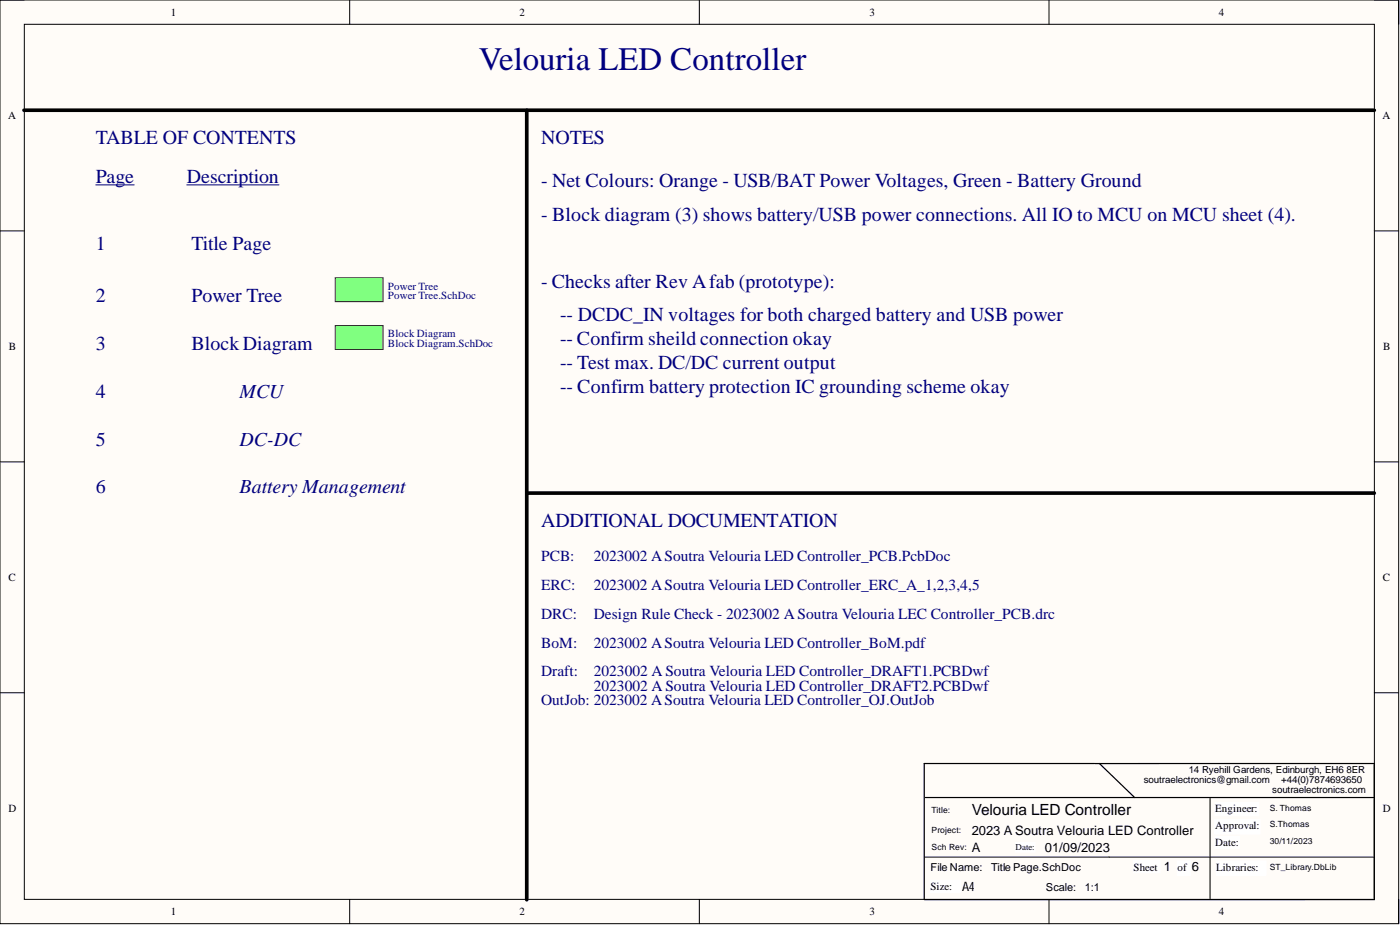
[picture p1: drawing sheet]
<svg xmlns="http://www.w3.org/2000/svg" width="292mm" height="193mm" viewBox="0 0 292 193" stroke-linecap="round" stroke-linejoin="round" font-family="sans-serif">
<defs><g id="words">
<text font-size="6.8" fill="#000080" x="99.9" y="14.5">Velouria LED Controller</text>
<g font-size="4.1" fill="#000080">
<text x="20" y="30.1">TABLE OF CONTENTS</text>
<text x="112.9" y="30.1">NOTES</text>
<text x="20" y="38.1">Page</text>
<text x="39" y="38.1">Description</text>
<text x="112.9" y="39">- Net Colours: Orange - USB/BAT Power Voltages, Green - Battery Ground</text>
<text x="112.9" y="46.1">- Block diagram (3) shows battery/USB power connections. All IO to MCU on MCU sheet (4).</text>
<text x="20" y="52.1">1</text>
<text x="39.9" y="52.1">Title Page</text>
<text x="20" y="63">2</text>
<text x="39.9" y="63">Power Tree</text>
<text x="112.9" y="60">- Checks after Rev Afab (prototype):</text>
<text x="116.9" y="67">-- DCDC_IN voltages for both charged battery and USB power</text>
<text x="20" y="73">3</text>
<text x="39.9" y="73">BlockDiagram</text>
<text x="116.9" y="72">-- Confirm sheild connection okay</text>
<text x="116.9" y="77">-- Test max. DC/DC current output</text>
<text x="20" y="83">4</text>
<text x="50" y="83">MCU</text>
<text x="116.9" y="82">-- Confirm battery protection IC grounding scheme okay</text>
<text x="20" y="93">5</text>
<text x="50" y="93">DC-DC</text>
<text x="20" y="102.9">6</text>
<text x="50" y="102.9">Battery Management</text>
<text x="112.9" y="110">ADDITIONAL DOCUMENTATION</text>
</g>
<g font-size="3.2" fill="#000080">
<text x="112.9" y="117.1">PCB:</text>
<text x="123.9" y="117.1">2023002 ASoutra Velouria LED Controller_PCB.PcbDoc</text>
<text x="112.9" y="123.1">ERC:</text>
<text x="123.9" y="123.1">2023002 ASoutra Velouria LED Controller_ERC_A_1,2,3,4,5</text>
<text x="112.9" y="129.1">DRC:</text>
<text x="123.9" y="129.1">Design Rule Check - 2023002 A Soutra Velouria LEC Controller_PCB.drc</text>
<text x="112.9" y="135.1">BoM:</text>
<text x="123.9" y="135.1">2023002 ASoutra Velouria LED Controller_BoM.pdf</text>
<text x="112.9" y="141.1">Draft:</text>
<text x="123.9" y="141.1">2023002 A Soutra Velouria LED Controller_DRAFT1.PCBDwf</text>
<text x="112.9" y="147.1">OutJob: 2023002 ASoutra Velouria LED Controller_OJ.OutJob</text>
<text x="123.9" y="144.1">2023002 A Soutra Velouria LED Controller_DRAFT2.PCBDwf</text>
</g>
<text font-size="3.2" x="202.8" y="170">Velouria LED Controller</text>
<g font-size="2.7">
<text x="202.8" y="174.2">2023 A Soutra Velouria LED Controller</text>
<text x="202.8" y="177.7">A</text>
<text x="218" y="177.7">01/09/2023</text>
<text x="200.7" y="185.8">A4</text>
<text x="242.9" y="181.8">1</text>
<text x="248.7" y="181.8">6</text>
</g>
<g font-size="2.3">
<text x="35.6" y="3.3">1</text>
<text x="108.4" y="3.3">2</text>
<text x="181.4" y="3.3">3</text>
<text x="254.3" y="3.3">4</text>
<text x="1.7" y="24.8">A</text>
<text x="288.4" y="24.8">A</text>
<text x="1.9" y="73">B</text>
<text x="288.6" y="73">B</text>
<text x="1.8" y="121.2">C</text>
<text x="288.5" y="121.2">C</text>
<text x="1.8" y="169.4">D</text>
<text x="253.5" y="169.5">Engineer:</text>
<text x="253.5" y="173">Approval:</text>
<text x="288.5" y="169.4">D</text>
<text x="253.5" y="176.6">Date:</text>
<text x="194.1" y="181.6">File Name:</text>
<text x="194.1" y="185.7">Size:</text>
<text x="206.8" y="181.6">Title Page.SchDoc</text>
<text x="218.2" y="185.9">Scale:</text>
<text x="226.4" y="185.9">1:1</text>
<text x="236.5" y="181.6">Sheet</text>
<text x="245.6" y="181.6">of</text>
<text x="253.8" y="181.6">Libraries:</text>
<text x="35.6" y="190.9">1</text>
<text x="108.4" y="190.9">2</text>
<text x="181.4" y="190.9">3</text>
<text x="254.3" y="190.9">4</text>
</g>
<g font-size="2.3" fill="#000080">
<text x="81" y="60.4">Power Tree</text>
<text x="81" y="62.5">Power Tree.SchDoc</text>
<text x="81" y="70.4">Block Diagram</text>
<text x="81" y="72.4">Block Diagram.SchDoc</text>
</g>
<g font-size="2">
<text x="248" y="161.3">14 Ryehill Gardens, Edinburgh, EH6</text>
<text x="280.9" y="161.3">8ER</text>
<text x="238.6" y="163.4">soutraelectronics@gmail.com</text>
<text x="265.4" y="165.4">soutraelectronics.com</text>
<text x="267.3" y="163.4">+44(0)7874693650</text>
</g>
<text font-size="1.9" x="211.9" y="177.4">Date:</text>
<g font-size="1.8">
<text x="194.4" y="169.5">Title:</text>
<text x="194.4" y="173.8">Project:</text>
<text x="264.9" y="169.3">S. Thomas</text>
<text x="264.9" y="172.6">S.Thomas</text>
<text x="194.4" y="177.4">Sch Rev:</text>
<text x="264.9" y="176.1">30/11/2023</text>
<text x="264.9" y="181.5">ST_Library.DbLib</text>
</g>
</g></defs>
<path d="M0 0h291.8v192.7h-291.8z" fill-rule="evenodd" fill="#fffcf8"/>
<path d="M0 0h291.8v192.7h-291.8z" fill="none" stroke="#000" stroke-width=".21"/>
<path d="M5.1 5.1h281.7v182.5h-281.7z" fill-rule="evenodd" fill="#fffcf8"/>
<g fill="none" stroke="#000" stroke-width=".21">
<path d="M0 0h5.1M73 0v5.1M145.9 0v5.1M218.9 0v5.1M286.8 0h5v5.1M5.1 5.1h281.7v182.5h-281.7zM0 48.2h5.1M286.8 48.2h5M0 96.3h5.1M286.8 96.3h5M0 144.5h5.1M286.8 144.5h5"/>
<path d="M73 187.6v5.1M145.9 187.6v5.1M218.9 187.6v5.1M291.8 187.6v5.1"/>
</g>
<path d="M20 38.6h8M39 38.6h19.2" fill="none" stroke="#000080" stroke-width=".21"/>
<path d="M5 23h281.7M109.9 23v164.7" fill="none" stroke="#000" stroke-width=".76"/>
<path d="M69.9 57.9h10v5h-10z" fill-rule="evenodd" fill="#80ff80"/>
<path d="M69.9 57.9h10v5h-10z" fill="none" stroke="#800000" stroke-width=".21"/>
<path d="M69.9 67.9h10v5h-10z" fill-rule="evenodd" fill="#80ff80"/>
<path d="M69.9 67.9h10v5h-10z" fill="none" stroke="#800000" stroke-width=".21"/>
<path d="M109.9 102.9h176.8" fill="none" stroke="#000" stroke-width=".76"/>
<path d="M228.4 159.3h-35.6v28.4M228.5 159.3h58.2v28.4" fill="none" stroke="#000" stroke-width=".25"/>
<path d="M211.9 175.8h4v2h-4z" fill-rule="evenodd" fill="#fff"/>
<path d="M211.9 175.8h4v2h-4z" fill="none" stroke="#fff" stroke-width=".21"/>
<path d="M253.5 167.4h9.1v2.8h-9.1z" fill-rule="evenodd" fill="#fff"/>
<path d="M253.5 167.4h9.1v2.8h-9.1z" fill="none" stroke="#fff" stroke-width=".21"/>
<path d="M253.5 170.9h9.4v3.1h-9.4z" fill-rule="evenodd" fill="#fff"/>
<path d="M253.5 170.9h9.4v3.1h-9.4z" fill="none" stroke="#fff" stroke-width=".21"/>
<path d="M253.5 174.5h5.1v2.5h-5.1z" fill-rule="evenodd" fill="#fff"/>
<path d="M253.5 174.5h5.1v2.5h-5.1z" fill="none" stroke="#fff" stroke-width=".21"/>
<path d="M194.1 183.6h6.4v2.6h-6.4z" fill-rule="evenodd" fill="#fff"/>
<path d="M194.1 183.6h6.4v2.6h-6.4z" fill="none" stroke="#fff" stroke-width=".21"/>
<path d="M236.5 179.6h5.6v2.5h-5.6z" fill-rule="evenodd" fill="#fff"/>
<path d="M236.5 179.6h5.6v2.5h-5.6z" fill="none" stroke="#fff" stroke-width=".21"/>
<path d="M245.6 179.6h2.8v3h-2.8z" fill-rule="evenodd" fill="#fff"/>
<path d="M245.6 179.6h2.8v3h-2.8z" fill="none" stroke="#fff" stroke-width=".21"/>
<path d="M229.4 159.3l7.3 7.1M193.1 166.4h93.6M286.7 187.7h-93.8" fill="none" stroke="#000" stroke-width=".25"/>
<path d="M192.8 178.8h93.9M252.5 166.4v21.3" fill="none" stroke="#000" stroke-width=".21"/>
<path d="M253.7 179.6h10.4v3h-10.4z" fill-rule="evenodd" fill="#fff"/>
<path d="M253.7 179.6h10.4v3h-10.4z" fill="none" stroke="#fff" stroke-width=".21"/>
<use href="#words"/>
</svg>
